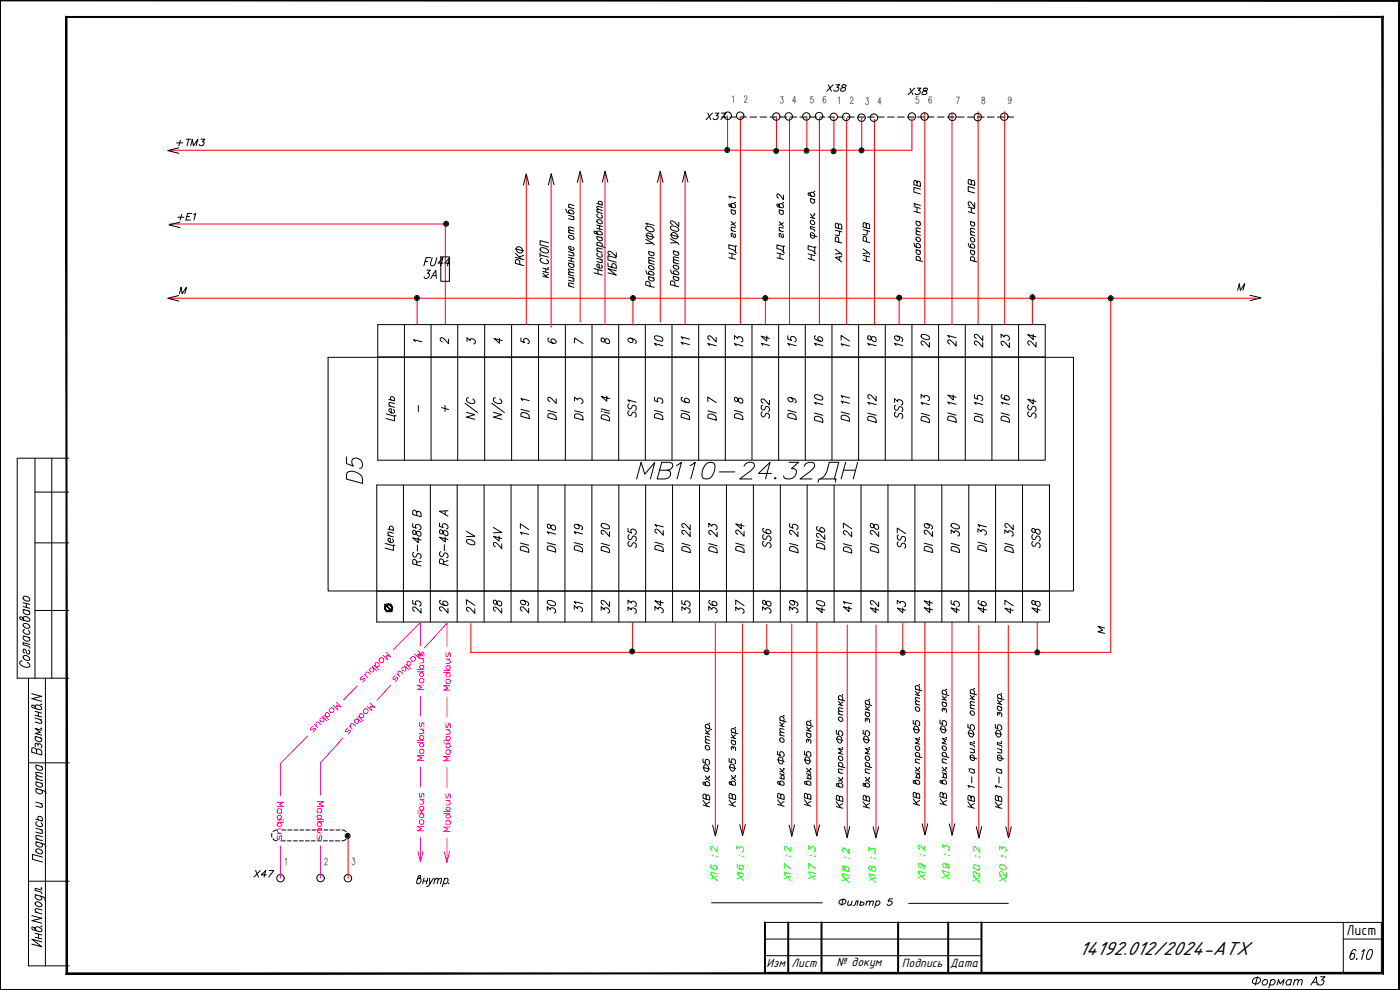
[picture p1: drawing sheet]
<svg xmlns="http://www.w3.org/2000/svg" width="420mm" height="297mm" viewBox="0 0 420 297" stroke-linecap="round" stroke-linejoin="round" font-family="sans-serif">
<defs><g id="words">
<text font-size="10.1" x="189.8" y="146">МВ110-24.32ДН</text>
<text font-size="8.8" x="109.7" y="146.4" transform="rotate(-90 109.7 146.4)">D5</text>
<g font-size="7.5">
<text x="144.3" y="127" transform="rotate(-90 144.3 127)">N/C</text>
<text x="152.4" y="127" transform="rotate(-90 152.4 127)">N/C</text>
</g>
<text font-size="7.1" x="374.6" y="297.7">Формат А3</text>
<g font-size="6.2">
<text x="294.2" y="79.7" transform="rotate(-90 294.2 79.7)">работа Н2 ПВ</text>
<text x="272" y="104.8" transform="rotate(-90 272 104.8)">19</text>
<text x="296" y="105.5" transform="rotate(-90 296 105.5)">22</text>
<text x="119.6" y="127.4" transform="rotate(-90 119.6 127.4)">Цепь</text>
<text x="272" y="126.6" transform="rotate(-90 272 126.6)">SS3</text>
<text x="135.5" y="170.7" transform="rotate(-90 135.5 170.7)">RS-485 A</text>
<text x="135.5" y="185.2" transform="rotate(-90 135.5 185.2)">26</text>
<text x="224.4" y="185.2" transform="rotate(-90 224.4 185.2)">37</text>
<text x="297" y="184.9" transform="rotate(-90 297 184.9)">46</text>
<text x="323.7" y="286.5">14192.012/2024-АТХ</text>
</g>
<g font-size="5.7">
<text x="125.9" y="81.1">FU44</text>
<text x="158" y="80.8" transform="rotate(-90 158 80.8)">РКФ</text>
<text x="277.6" y="79.7" transform="rotate(-90 277.6 79.7)">работа Н1 ПВ</text>
<text x="125.9" y="84.7">3А</text>
<text x="199.7" y="105.1" transform="rotate(-90 199.7 105.1)">10</text>
<text x="207.8" y="104.8" transform="rotate(-90 207.8 104.8)">11</text>
<text x="215.9" y="105.1" transform="rotate(-90 215.9 105.1)">12</text>
<text x="223.7" y="105.1" transform="rotate(-90 223.7 105.1)">13</text>
<text x="231.8" y="104.8" transform="rotate(-90 231.8 104.8)">14</text>
<text x="239.9" y="105.1" transform="rotate(-90 239.9 105.1)">15</text>
<text x="247.6" y="104.8" transform="rotate(-90 247.6 104.8)">16</text>
<text x="255.8" y="105.1" transform="rotate(-90 255.8 105.1)">17</text>
<text x="263.9" y="105.1" transform="rotate(-90 263.9 105.1)">18</text>
<text x="279.8" y="105.5" transform="rotate(-90 279.8 105.5)">20</text>
<text x="287.9" y="105.1" transform="rotate(-90 287.9 105.1)">21</text>
<text x="303.7" y="105.5" transform="rotate(-90 303.7 105.5)">23</text>
<text x="311.9" y="105.5" transform="rotate(-90 311.9 105.5)">24</text>
<text x="167.9" y="127" transform="rotate(-90 167.9 127)">DI 2</text>
<text x="175.7" y="127.4" transform="rotate(-90 175.7 127.4)">DI 3</text>
<text x="191.9" y="126.3" transform="rotate(-90 191.9 126.3)">SS1</text>
<text x="199.7" y="127" transform="rotate(-90 199.7 127)">DI 5</text>
<text x="207.8" y="127" transform="rotate(-90 207.8 127)">DI 6</text>
<text x="215.9" y="127.4" transform="rotate(-90 215.9 127.4)">DI 7</text>
<text x="223.7" y="127" transform="rotate(-90 223.7 127)">DI 8</text>
<text x="231.8" y="126.6" transform="rotate(-90 231.8 126.6)">SS2</text>
<text x="239.9" y="127" transform="rotate(-90 239.9 127)">DI 9</text>
<text x="247.6" y="128.1" transform="rotate(-90 247.6 128.1)">DI 10</text>
<text x="263.9" y="128.1" transform="rotate(-90 263.9 128.1)">DI 12</text>
<text x="279.8" y="128.1" transform="rotate(-90 279.8 128.1)">DI 13</text>
<text x="287.9" y="128.1" transform="rotate(-90 287.9 128.1)">DI 14</text>
<text x="303.7" y="128.1" transform="rotate(-90 303.7 128.1)">DI 16</text>
<text x="311.9" y="126.6" transform="rotate(-90 311.9 126.6)">SS4</text>
<text x="143.2" y="164.7" transform="rotate(-90 143.2 164.7)">0V</text>
<text x="151.3" y="165.8" transform="rotate(-90 151.3 165.8)">24V</text>
<text x="159.5" y="166.9" transform="rotate(-90 159.5 166.9)">DI 17</text>
<text x="167.6" y="166.9" transform="rotate(-90 167.6 166.9)">DI 18</text>
<text x="175.7" y="166.9" transform="rotate(-90 175.7 166.9)">DI 19</text>
<text x="183.8" y="166.9" transform="rotate(-90 183.8 166.9)">DI 20</text>
<text x="191.9" y="165.5" transform="rotate(-90 191.9 165.5)">SS5</text>
<text x="208.1" y="166.9" transform="rotate(-90 208.1 166.9)">DI 22</text>
<text x="216.3" y="167.2" transform="rotate(-90 216.3 167.2)">DI 23</text>
<text x="232.1" y="165.5" transform="rotate(-90 232.1 165.5)">SS6</text>
<text x="240.2" y="167.2" transform="rotate(-90 240.2 167.2)">DI 25</text>
<text x="248.4" y="166.2" transform="rotate(-90 248.4 166.2)">DI26</text>
<text x="256.5" y="167.2" transform="rotate(-90 256.5 167.2)">DI 27</text>
<text x="264.6" y="167.2" transform="rotate(-90 264.6 167.2)">DI 28</text>
<text x="272.7" y="165.8" transform="rotate(-90 272.7 165.8)">SS7</text>
<text x="280.8" y="166.9" transform="rotate(-90 280.8 166.9)">DI 29</text>
<text x="288.9" y="166.9" transform="rotate(-90 288.9 166.9)">DI 30</text>
<text x="304.8" y="166.9" transform="rotate(-90 304.8 166.9)">DI 32</text>
<text x="312.9" y="165.5" transform="rotate(-90 312.9 165.5)">SS8</text>
<text x="127.4" y="171.1" transform="rotate(-90 127.4 171.1)">RS-485 B</text>
<text x="127.4" y="185.2" transform="rotate(-90 127.4 185.2)">25</text>
<text x="143.2" y="185.2" transform="rotate(-90 143.2 185.2)">27</text>
<text x="151.3" y="185.2" transform="rotate(-90 151.3 185.2)">28</text>
<text x="159.5" y="185.2" transform="rotate(-90 159.5 185.2)">29</text>
<text x="167.6" y="185.2" transform="rotate(-90 167.6 185.2)">30</text>
<text x="175.7" y="184.9" transform="rotate(-90 175.7 184.9)">31</text>
<text x="183.8" y="185.2" transform="rotate(-90 183.8 185.2)">32</text>
<text x="191.9" y="185.2" transform="rotate(-90 191.9 185.2)">33</text>
<text x="200" y="185.2" transform="rotate(-90 200 185.2)">34</text>
<text x="208.1" y="185.2" transform="rotate(-90 208.1 185.2)">35</text>
<text x="216.3" y="185.2" transform="rotate(-90 216.3 185.2)">36</text>
<text x="232.1" y="185.2" transform="rotate(-90 232.1 185.2)">38</text>
<text x="240.2" y="185.2" transform="rotate(-90 240.2 185.2)">39</text>
<text x="248.4" y="185.2" transform="rotate(-90 248.4 185.2)">40</text>
<text x="256.5" y="184.9" transform="rotate(-90 256.5 184.9)">41</text>
<text x="264.6" y="185.2" transform="rotate(-90 264.6 185.2)">42</text>
<text x="272.7" y="185.2" transform="rotate(-90 272.7 185.2)">43</text>
<text x="280.8" y="184.9" transform="rotate(-90 280.8 184.9)">44</text>
<text x="288.9" y="185.2" transform="rotate(-90 288.9 185.2)">45</text>
<text x="304.8" y="185.2" transform="rotate(-90 304.8 185.2)">47</text>
<text x="312.9" y="185.2" transform="rotate(-90 312.9 185.2)">48</text>
<text x="250.5" y="273.4">Фильтр 5</text>
</g>
<g font-size="5.3">
<text x="271.3" y="29.6">X38</text>
<text x="52.2" y="67.4">+E1</text>
<text x="221.9" y="79" transform="rotate(-90 221.9 79)">НД гпх ав.1</text>
<text x="253.6" y="79.7" transform="rotate(-90 253.6 79.7)">АУ РЧВ</text>
</g>
<g font-size="5.3" fill="#0f0">
<text x="216.3" y="265.3" transform="rotate(-90 216.3 265.3)">Х16 :2</text>
<text x="245.5" y="265.3" transform="rotate(-90 245.5 265.3)">Х17 :3</text>
<text x="255.8" y="266" transform="rotate(-90 255.8 266)">Х18 :2</text>
<text x="285.8" y="264.9" transform="rotate(-90 285.8 264.9)">Х19 :3</text>
</g>
<g font-size="4.9">
<text x="246.9" y="28.6">X38</text>
<text x="210.6" y="37">X37</text>
<text x="51.9" y="44.8">+TM3</text>
<text x="261.8" y="79.7" transform="rotate(-90 261.8 79.7)">НУ РЧВ</text>
<text x="52.6" y="89.3">M</text>
<text x="370.1" y="88.2">M</text>
<text x="130.9" y="104.4">2</text>
<text x="139" y="104.4">3</text>
<text x="155.2" y="104.4">5</text>
<text x="163.3" y="104.4">6</text>
<text x="171.1" y="104.4">7</text>
<text x="179.2" y="104.4">8</text>
<text x="187.3" y="104.4">9</text>
<text x="131.2" y="124.5">+</text>
<text x="75.1" y="264.2">X47</text>
</g>
<g font-size="4.9" fill="#0f0">
<text x="224" y="265.3" transform="rotate(-90 224 265.3)">Х16 :3</text>
<text x="238.1" y="265.3" transform="rotate(-90 238.1 265.3)">Х17 :2</text>
<text x="263.5" y="266" transform="rotate(-90 263.5 266)">Х18 :3</text>
<text x="278.3" y="265.3" transform="rotate(-90 278.3 265.3)">Х19 :2</text>
<text x="294.9" y="266" transform="rotate(-90 294.9 266)">Х20 :2</text>
<text x="302.7" y="266" transform="rotate(-90 302.7 266)">Х20 :3</text>
</g>
<text font-size="4.7" x="404.1" y="280.5">Лист</text>
<text font-size="4.4" x="147.1" y="104.1">4</text>
<g font-size="4">
<text x="230" y="290.3">Изм</text>
<text x="237.6" y="290.3">Лист</text>
<text x="251.1" y="289.9">№ докум</text>
<text x="270.7" y="290.3">Подпись</text>
<text x="285.1" y="290.1">Дата</text>
</g>
<text font-size="3.5" x="122.8" y="103.7">1</text>
</g></defs>
<!-- layer: 0 -->
<g fill="#000" stroke="#000" stroke-width=".3">
<path d="M0 .2h419.8zM0 .2h419.9z"/>
<path d="M419.8 .2v296.7zM419.9 .2v296.8z"/>
<path d="M116.6 181.3l.4 .1zM116.6 181.3l.3 .2zM116.2 181.4l.4-.1zM116.2 181.4h.4zM115.8 181.6l.4-.1zM115.8 181.6l.4-.1zM115.8 181.6l.2 .1-.4 .3zM115.6 182l.4-.3zM115.6 182l-.1 .4zM115.7 182l-.2 .4zM115.5 182.4l.1 .4zM115.7 182.4l-.1 .4zM115.6 182.8l.2 .3zM115.7 182.7l.1 .4zM115.8 183.1l.4 .3zM116 183l.2 .4zM116.2 183.2l.4 .3-.4-.1zM116.2 183.2l.4 .3zM116.6 183.3l.4 .1-.4 .1zM116.6 183.3l.4 .1zM116.9 183.2l.4-.1zM116.9 183.2l.4-.1zM117.2 183l.4-.2zM117.4 182.7l-.2 .3zM117.6 182.4l-.2 .3zM117.5 182.4l-.1 .3zM117.6 182v.4zM117.4 182l.1 .4zM117.3 181.6l.3 .4zM117.3 181.6l.1 .4zM117 181.4l.3 .2-.1 .1zM117 181.4l.2 .3z"/>
<path d="M115.5 181.4l2.1 2.1zM115.6 181.3l2.1 2.1z"/>
<path d="M.1 .2l-.1 296.8zM0 .2v296.8z"/>
<path d="M19.8 4.9v287.3l.3-.3zM19.8 4.9l.3 .3v286.7zM19.8 4.9l.3 .3 395-.3zM20.1 5.2l395-.3-.3 .3zM415.1 4.9l-.3 .3 .3 287zM414.8 5.2l.3 287-.3-.3zM19.8 292.2h395.3l-.3-.3zM19.8 292.2l.3-.3h394.7z"/>
<path d="M.1 296.9l419.8 .1zM.1 296.9l419.8 .1z"/>
</g>
<g fill="none" stroke="#000" stroke-width=".3">
<path d="M219.1 35.1h2M222.1 35.1h2M225.1 35.1h2M228.1 35.1h2M231.1 35.1h2M234.1 35.1h2M237.1 35.1h2M240.1 35.1h2M243.1 35.1h2M246.1 35.1h1.5M248.5 35.1h1.9M251.3 35.1h2.1"/>
<path d="M254.3 35.1h2.1M257.3 35.1h2M260.3 35.1h2M263.4 35.1h1.9M266.4 35.1h2M269.4 35.1h2M272.3 35.1h2.1M275.3 35.1h2.1M278.3 35.1h2M281.3 35.1h2M284.4 35.1h1.9M287.4 35.1h1.9"/>
<path d="M290.4 35.1h2M293.4 35.1h2M296.3 35.1h2.1M299.3 35.1h2M302.3 35.1h1.9M235.1 58.5v1.4l-.9-1.2-.6-.5-.3 .1-.1 .6 .4 .5M243.2 58.3a.66 .66 0 0 1 .7-.6 .66 .66 0 0 1 .6 .7v.3l-.4 .3-1.4-.4-.2-.7 .3-.1 .7 1M243.2 59.5l1.3 .4M243.5 59.6a.69 .69 0 0 0 0 1.2 .69 .69 0 0 0 1-.5l-.3-.5M244.4 57.3l.1 .2-.2-.1M233.2 77.3l1.9 .5M233.2 75.9l1.9 .5"/>
<path d="M233.8 61.7a.69 .69 0 0 1 1-.5 .69 .69 0 0 1 .1 1.1l-1.6-.3v-.8l.3 .2 .5 .8M233.8 69.2l1.3 .3M233.8 66.5l1.3 1.4M233.8 62.9l1.3 .4M234.1 63a.71 .71 0 0 0 0 1.1 .71 .71 0 0 0 1-.1l-.2-.8M234.1 76.1v1.5M234.9 70.2l.2 .5-.1 .5-.4-.1-.5-1.1-.3 .3 .3 .8M235 60.7v.2l-.1-.1M235.1 74l-1.9-.5v1.1a2.16 2.16 0 0 1 1.9 1M235.1 68.4l-1.2-.2-.1 .5 .4 .6M235.1 66.8l-1.3 .8M235.5 73.9l-.4-.1v2l.4 .1"/>
<path d="M242.5 77.6l2 .5M242.5 76.2l2 .5M243.2 70.5l2 .5M243.2 65.2l1.3 .4M243.2 64.2l.9 1.3M243.3 70l.6-.1a1.11 1.11 0 0 1 .6 1.2l-.3 .3h-.4a1.02 1.02 0 0 1-.5-1.4zM243.5 76.4v1.4M244.4 64.1l.1 .1h-.2M244.5 74.3l-2-.6v1.2a2.06 2.06 0 0 1 2 1M244.5 68.3l-1.3-.4v.7l.9 .2 .4 .6M244.5 64.5l-.7 .5M244.9 74.2l-.4-.1v2l.4 .1"/>
<path d="M113.4 97.4h200.3v40.7h-200.3zM121.4 97.4v40.7M129.4 97.4v40.7M137.4 97.4v40.7M145.5 97.4v40.7M153.5 97.4v40.7M161.6 97.4v40.7M169.7 97.4v40.7M177.7 97.4v40.7M185.7 97.4v40.7M193.7 97.4v40.7M201.7 97.4v40.7"/>
<path d="M209.7 97.4v40.7M217.7 97.4v40.7M225.7 97.4v40.7M233.7 97.4v40.7M241.7 97.4v40.7M249.7 97.4v40.7M257.7 97.4v40.7M265.7 97.4v40.7M273.7 97.4v40.7M281.7 97.4v40.7M289.7 97.4v40.7M297.7 97.4v40.7"/>
<path d="M305.7 97.4v40.7M98.5 107.2h223.7v70.1h-223.7zM113.4 107.1h200.3M182.1 118.9v1.5l-1.7-1.5 2.5 .7M252.9 119.4l-.5-.7 2.5 .7M292.4 118.4v1l1.1 .4-.1-.1a.64 .64 0 0 1-.1-.8 .64 .64 0 0 1 .7-.3 .83 .83 0 0 1 .9 .6 .83 .83 0 0 1-.4 1M10.5 137.5v66M15.5 137.5v66M20.6 137.5h-15.4v66h15.4M125.6 121.7v1.8M156.3 122.8l2.5 .7M156.5 123.9a1.68 1.68 0 0 1 2.3 1.7l-2.5-.7z"/>
<path d="M156.8 120.2l-.5-.6 2.5 .6M180.4 123.4h.3zM180.4 122.7l2.5 .6M180.6 124.6a1.66 1.66 0 0 1 2.3 1.7l-2.5-.7zM181.3 123.6l1.6 .5M252.4 123.6l2.5 .7M252.6 124.7a1.66 1.66 0 0 1 2.3 1.7l-2.5-.7zM252.9 121l-.5-.6 2.5 .6M292.4 124l2.5 .6M292.6 125.1a1.62 1.62 0 0 1 2.3 1.7l-2.5-.7zM292.9 121.4l-.5-.7 2.5 .7M10.5 147.6h10.1"/>
<path d="M113.1 145.5h201.9v41.1h-201.9zM116.4 158.7l1.7 .5M117.1 158.9l-.2-.7a.67 .67 0 0 1 1-.1 .67 .67 0 0 1 0 1M118.1 160l-1.6-.3-.1 .4 .5 .7M121.1 145.5v41.1M129.2 145.5v41.1M137.2 145.5v41.1M145.3 145.5v41.1M153.4 145.5v41.1M161.5 145.5v41.1M169.5 145.5v41.1M177.6 145.5v41.1"/>
<path d="M185.7 145.5v41.1M193.8 145.5v41.1M197.1 158.1l-.5-.7 2.5 .7M199.1 159.2v1.4l-1.6-1.6-.7-.2-.2 .7 .5 .5M201.8 145.5v41.1M209.9 145.5v41.1M218 145.5v41.1M222.5 157.1v1.6l-1.7-1.5 2.5 .6M223.3 159.5v1.4l-1.2-1.3-.8-.6a.65 .65 0 0 0-.5 .7 .65 .65 0 0 0 .6 .6M226.1 145.5v41.1M234.2 145.5v41.1M242.2 145.5v41.1"/>
<path d="M250.3 145.5v41.1M258.4 145.5v41.1M266.5 145.5v41.1M274.6 145.5v41.1M282.7 145.5v41.1M290.7 145.5v41.1M293.5 159.8v-1.1l1 .8a.8 .8 0 0 1 .9-.6 .8 .8 0 0 1 .6 .9l-.1 .6-.4 .1M294 158.1l-.5-.7 2.5 .7M298.8 145.5v41.1M306.9 145.5v41.1M10.5 162.9h10.1M113.1 177.4h201.9"/>
<path d="M115.6 163.1l2.5 .6M116.4 160.6l1.7 .5M117.7 161.7a.62 .62 0 0 1 .4 .5 .62 .62 0 0 1-.4 .6 .88 .88 0 0 1-1-.2 .88 .88 0 0 1-.1-1.1h.5v1.3M118.5 163.6l-.4-.1v1.6l-2.5-.6M196.6 162.7l2.5 .7M196.7 163.8a1.66 1.66 0 0 1 2.4 1.7l-2.5-.7zM220.8 163l2.5 .6M220.9 164.1a1.64 1.64 0 0 1 2.4 1.7l-2.5-.7zM293.5 162.7l2.5 .7M293.6 163.8a1.7 1.7 0 0 1 2.4 1.7l-2.5-.7zM10.5 183.2h10.1M331.5 188.5l-2-.6 1.4 1.2-1.4 .5 2 .5"/>
<path d="M8.6 203.5v86.3h12.1M13.6 203.5v86.3M211.7 220l1.3 .3M211.7 219l.9 1.2M211.7 218.3l1.9 .6M211.9 218.4a.62 .62 0 0 1-.2-.9 .62 .62 0 0 1 1 0l.3 .5-.3 .6M212.9 216.9v.3l-.1-.2M213 219.2l-.8 .5M219.5 219.7l1.9 .5M219.8 219.7a.6 .6 0 0 1-.2-.9 .6 .6 0 0 1 .9 0l.3 .5-.3 .6M220.7 218.3l.1 .1-.2-.1M234 217.7l1.3 .3"/>
<path d="M234 216.6l.9 1.3M234 216.1l2 .5M234.3 216.1l-.2-.2a.62 .62 0 0 1 .3-.9 .62 .62 0 0 1 .8 .5l.1 .5-.3 .4M235.2 214.7v.2v-.2M235.3 219.9l-1.2-.3-.1 .4 .4 .6M235.3 218.8l-1.2-.2-.1 .4 .4 .6M235.3 216.9l-.7 .5M242.1 219.9l1.3 .3M242.1 219.1l1.3 .3M242.1 218l.9 1.3M242.1 217.5l1.9 .5M242.4 219.9a.7 .7 0 0 0-.1 1.2 .7 .7 0 0 0 1.1-.5l-.3-.4"/>
<path d="M242.4 217.5a.65 .65 0 0 1-.1-1.1 .65 .65 0 0 1 1 .5l.1 .5-.3 .3M243.3 216.1v.2l-.1-.2M243.4 218.3l-.8 .5M251 219.1v1l.8 .4a.7 .7 0 0 1 .2-1.3 .7 .7 0 0 1 .9 .8v.6l-.3 .2M251.6 214.2l1.3 .4M251.6 211.4l1.3 .3M251.6 210.4l1 1.3M251.6 209.8l2 .5M251.9 209.9a.65 .65 0 0 1-.1-1.1 .65 .65 0 0 1 1.1 .4v.5l-.3 .3M252.9 208.4v.2l-.1-.1M252.9 213.6l-1.2-.3-.1 .4 .4 .6M252.9 212.6l-1.2-.3-.1 .4 .4 .6"/>
<path d="M252.9 210.6l-.7 .5M259 219.1v1l.8 .4a.72 .72 0 0 1 .2-1.3 .72 .72 0 0 1 1 .8l-.1 .6-.3 .2M259.7 213.6l1.3 .3M259.7 212.8l1.3 .3M259.7 211.8l.9 1.2M259.7 211.2l1.9 .5M260 213.7a.68 .68 0 0 0-.1 1.1 .68 .68 0 0 0 1.1-.4l-.3-.5M260 211.3a.65 .65 0 0 1-.1-1.1 .65 .65 0 0 1 1 .4l.1 .5-.3 .3M260.2 215.9l.4-.3 .3 .2v1M260.2 216.2l-.2-.7a.66 .66 0 0 0-.2 1M260.9 209.8v.2l-.1-.1M261 212l-.8 .5"/>
<path d="M274.1 216.1v1l.8 .4-.1-.2a.7 .7 0 0 1 .4-1.1 .7 .7 0 0 1 .8 .8l-.1 .6-.2 .1M274.1 218.6l1.9 .5M274.4 218a1.05 1.05 0 0 1 1.3 .6 1.05 1.05 0 0 1-.5 1.3 1.33 1.33 0 0 1-.8-1.9zM274.7 211.2l1.3 .4M274.7 208.4l1.3 .3M274.7 207.4l1 1.2M274.7 206.7l2 .6M275 206.8l-.2-.2a.54 .54 0 0 1 0-.7 .54 .54 0 0 1 .7-.2l.5 .7-.2 .6M275.9 205.3v.3l-.1-.2M276 210.6l-1.2-.3-.1 .4 .4 .6M276 209.5l-1.2-.2-.1 .4 .4 .6M276 207.6l-.7 .5"/>
<path d="M282.1 216.1v1l.9 .3-.1-.1a.67 .67 0 0 1-.1-.7 .67 .67 0 0 1 .5-.4 .83 .83 0 0 1 .7 .6 .83 .83 0 0 1-.3 .9M282.1 218.6l2 .5M282.5 218a.99 .99 0 0 1 1.2 .3 .99 .99 0 0 1 0 1.2 .79 .79 0 0 1-1 .3 .79 .79 0 0 1-.4-1zM282.7 210.6l1.4 .3M282.7 209.8l1.4 .3M282.7 208.8l1 1.2M282.7 208.1l2 .6M283 210.6a.7 .7 0 0 0 0 1.2 .7 .7 0 0 0 1.1-.5l-.3-.5M283 208.2a.63 .63 0 0 1 0-1 .63 .63 0 0 1 1 .3l.1 .6-.3 .3M283.3 212.8l.4-.3 .2 .2 .1 1M283.3 213.2l-.1-.6-.3-.1v.9M284 206.7v.3l-.1-.2"/>
<path d="M284.1 209l-.8 .5M290.5 217.3v1l.8 .3-.1-.7a.71 .71 0 0 1 .9-.4 .71 .71 0 0 1 .3 1l-.3 .4M290.5 219.8l1.9 .5M290.9 219.2a1.01 1.01 0 0 1 1.2 .3 1.01 1.01 0 0 1 0 1.3 .81 .81 0 0 1-1 .2 .81 .81 0 0 1-.4-.9zM291.2 212.4l1.2 .4M291.2 209.6l1.2 .3M291.2 208.6l.9 1.2M291.2 208l1.9 .5M291.4 208.1a.63 .63 0 0 1 0-1.1 .63 .63 0 0 1 1 .4v.5l-.2 .3M292.4 206.6v.2l-.1-.1M292.4 211.7l-1.1-.2-.1 .4 .3 .6M292.4 210.7l-1.1-.2-.1 .4 .3 .6"/>
<path d="M292.4 208.8l-.7 .5M298.7 217.3v1l.8 .4a.71 .71 0 0 1 .2-1.2 .71 .71 0 0 1 1 .8l-.1 .5-.3 .2M298.7 219.9l2 .5M299 219.3a1.01 1.01 0 0 1 1.3 .3 1.01 1.01 0 0 1 0 1.2 .79 .79 0 0 1-1 .2 .79 .79 0 0 1-.4-.9zM299.3 211.8l1.4 .4M299.3 211l1.4 .4M299.3 210l1 1.3M299.3 209.4l2 .5M299.6 211.9a.7 .7 0 0 0 0 1.2 .7 .7 0 0 0 1.1-.5l-.3-.5M299.6 209.5l-.2-.3a.62 .62 0 0 1 .3-.9 .62 .62 0 0 1 .9 .5l.1 .6-.3 .3M299.9 214.1l.4-.3 .3 .3v.9M299.9 214.4l-.3-.7a.66 .66 0 0 0-.2 1"/>
<path d="M300.6 208v.2l-.2-.1M300.7 210.3l-.8 .5M8.6 228.9h12.1M211 227.7v1l.8 .3a.72 .72 0 0 1 .3-1.2 .72 .72 0 0 1 .9 .8l-.1 .6-.3 .1M211 230.2l2 .5M211.4 229.6a1.02 1.02 0 0 1 1.2 .3 1.02 1.02 0 0 1 0 1.3 .8 .8 0 0 1-1 .2 .8 .8 0 0 1-.4-.9zM211.7 235.1a.53 .53 0 0 1 .5-.6 .72 .72 0 0 1 .8 .5 .72 .72 0 0 1-.4 .8l-1.4-.4-.2-.6 .3-.2 .6 1M211.7 232.8l1.3 1.5M211.7 222.8l1.3 .4M211.8 223.8a.7 .7 0 0 1 1 .2 .7 .7 0 0 1-.4 1l-.6-.4zM211.9 238.9l-.3-.6h-.5l-.1 1.2 2 .6-.1-1.3-.6-.4-.4 .5v.9M212.9 232.9v.1l-.1-.1"/>
<path d="M213 222.2l-1.2-.3-.1 .4 .3 .6M213 221.1l-1.2-.2-.1 .4 .3 .6M213 233.2l-1.3 .7M218.8 227.6v1l.9 .3a.7 .7 0 0 1 .2-1.2 .7 .7 0 0 1 .9 .8l-.1 .6-.3 .1M218.8 230.1l2 .5M219.2 229.5a.97 .97 0 0 1 1.1 .1 .97 .97 0 0 1 .2 1.1 .7 .7 0 0 1-.7 .7 .7 .7 0 0 1-.7-.7l-.1-.8zM219.5 235v-.3a.68 .68 0 0 1 1-.1 .68 .68 0 0 1-.1 1.1l-1.4-.4-.2-.7 .3-.1 .7 1M219.5 232.7l1.3 1.5M219.5 222.1l1.3 .3M219.5 221.3l1.3 .3M219.5 220.2l.9 1.3M219.8 238.7l-.2-.4-.6-.2-.2 1.3 2 .5-.1-1.2-.6-.4-.3 .1v1.2"/>
<path d="M219.8 222.2a.71 .71 0 0 0-.1 1 .71 .71 0 0 0 1.1-.1l-.3-.8M220 224.4l.2-.3 .4 .1 .1 1M220 224.6l-.2-.6a.59 .59 0 0 0-.2 .9M220.7 232.7v.2l-.1-.1M220.8 233l-1.3 .8M220.8 220.5l-.8 .5M233.4 225.4v1l.8 .3-.1-.1a.7 .7 0 0 1 .4-1.1 .7 .7 0 0 1 .8 .8l-.1 .6-.3 .1M233.4 240l1.3 1.8M233.4 227.9l1.9 .6M233.8 227.3a.94 .94 0 0 1 1.1 .2 .94 .94 0 0 1 .1 1.1 .7 .7 0 0 1-.7 .6 .7 .7 0 0 1-.7-.7v-.7zM234 235a.69 .69 0 0 1 1-.5 .69 .69 0 0 1 .2 1.1l-1.6-.3-.1-.8 .3 .1 .5 .8M234 233.5l1.3 .3"/>
<path d="M234 232.1l1.3 .4M234 230.5l1.3 1.5M234 220.5l1.3 .4M234.1 221.6a.7 .7 0 0 1 1.1 .1 .7 .7 0 0 1-.4 1l-.7-.4zM234.3 238.7l-.4-.6-.4 .1-.1 1.1 1.9 .6-.1-1.2-.5-.4-.3 .1-.1 1.2M234.6 233.6l-.2-.7a.47 .47 0 0 1 .5-.3 .47 .47 0 0 1 .4 .5l-.1 .7M235.2 230.5v.2v-.1M235.3 230.9l-1.3 .7M241.4 225.4v1l.8 .3a.71 .71 0 0 1 .2-1.2 .71 .71 0 0 1 1 .8l-.1 .6-.3 .1M241.4 239.9l1.3 1.8M241.4 227.9l2 .5M241.8 227.3a1.05 1.05 0 0 1 1.2 .6 1.05 1.05 0 0 1-.5 1.3 1.3 1.3 0 0 1-.7-1.9z"/>
<path d="M242.1 234.9a.65 .65 0 0 1 1-.4 .65 .65 0 0 1-.1 1.1l-1.4-.4-.2-.6h.5l.5 .8M242.1 233.5l1.3 .3M242.1 232.1l1.3 .4M242.1 230.5l1.3 1.5M242.4 238.7l-.4-.6h-.4l-.2 1.2 2 .5v-.8l-.4-.7-.6 .1v1.2M242.6 233.6l-.2-.7a.47 .47 0 0 1 .6-.4 .47 .47 0 0 1 .4 .6l-.2 .7M242.6 222.2l.4-.3 .3 .2v.9M242.6 222.4l-.2-.6a.66 .66 0 0 0-.3 .9M243.3 230.5v.2l-.1-.1M243.4 230.9l-1.3 .7M251 221.6l1.9 .6M251.5 220.9a1.11 1.11 0 0 1 1.1 .8 1.11 1.11 0 0 1-.5 1.3 1.22 1.22 0 0 1-.6-2.1z"/>
<path d="M251.6 235.6a.7 .7 0 0 1 1.1-.5 .7 .7 0 0 1 .1 1.1l-1.6-.3-.1-.8 .4 .1 .4 .9M251.6 233.2l1.3 1.5M251.6 231.8l1.3 .3M251.6 229.8l2 .6M251.9 239.3l-.4-.6h-.3l-.2 1.3 1.9 .5v-.9l-.3-.6h-.6l-.1 1.2M251.9 229.9l-.2-.3a.62 .62 0 0 1 .3-.9 .62 .62 0 0 1 .9 .5v.6l-.3 .3M252.9 233.3v.2l-.1-.1M252.9 224.3v.2l-.1-.1M252.9 231l-1.2-.3-.1 .6 .4 .5M252.9 224.9l-1.3-.3 1 .9-1 .5 1.3 .3M252.9 233.6l-1.3 .8M259 221.6l2 .6"/>
<path d="M259.4 221a1.02 1.02 0 0 1 1.2 .3 1.02 1.02 0 0 1 0 1.3 .8 .8 0 0 1-1 .2 .8 .8 0 0 1-.4-.9zM259.7 235.6a.69 .69 0 0 1 1-.6 .69 .69 0 0 1 .1 1.2l-1.6-.4-.2-.6h.5l.5 .8M259.7 233.2l1.3 1.5M259.7 231.7l1.3 .4M259.7 229.8l1.9 .5M260 239.3l-.4-.6h-.4l-.2 1.2 2 .6-.1-1.3-.3-.2h-.5l-.1 1.2M260 229.9a.63 .63 0 0 1-.1-1.1 .63 .63 0 0 1 1 .4l.1 .5-.3 .4M260.9 233.2v.3l-.1-.2M260.9 224.3v.1l-.1-.1M261 231l-1.2-.3-.1 .5 .4 .6M261 224.9l-1.3-.4 1 1-1 .5 1.3 .3M261 233.6l-1.3 .7"/>
<path d="M274.1 239.7l1.3 1.8M274.7 234.7a.69 .69 0 0 1 1-.5 .69 .69 0 0 1 .1 1.1l-1.6-.3v-.8l.3 .1 .5 .8M274.7 233.2l1.3 .3M274.7 231.8l1.3 .4M274.7 230.2l1.3 1.5M274.7 228.7l1.3 .4M274.7 226.8l2 .5M275 238.4l-.2-.5-.4-.2-.2 .2-.1 1.1 1.9 .6v-.9l-.3-.6h-.6l-.1 1.2M275 226.9a.6 .6 0 0 1-.2-1 .6 .6 0 0 1 1 .1l.2 .4-.2 .7M275.3 233.3l-.2-.7a.47 .47 0 0 1 .5-.3 .47 .47 0 0 1 .4 .5l-.2 .7M275.9 230.2v.2l-.1-.1M275.9 221.3h-.1"/>
<path d="M276 228l-1.2-.3-.1 .5 .4 .6M276 221.9l-1.3-.4 1.1 1-1.1 .5 1.3 .3M276 230.6l-1.3 .7M282.1 239.6l1.3 1.8M282.7 234.6a.65 .65 0 0 1 1.1-.4 .65 .65 0 0 1-.1 1.1l-1.4-.4-.2-.6h.5l.4 .8M282.7 233.2l1.4 .3M282.7 231.8l1.4 .4M282.7 230.2l1.4 1.5M282.7 228.7l1.4 .4M282.7 226.8l2 .5M282.9 224a.69 .69 0 0 1 1 .2 .69 .69 0 0 1-.4 1l-.8-.8zM283 238.4l-.3-.6h-.4l-.2 1.2 2 .6-.1-1.3-.3-.3-.6 .1-.1 1.2"/>
<path d="M283 226.9a.63 .63 0 0 1 0-1.1 .63 .63 0 0 1 1 .4l.1 .5-.3 .4M283.3 233.3l-.2-.8 .4-.3 .6 .6-.2 .7M284 230.2v.2l-.1-.1M284 221.2v.2l-.1-.1M284.1 227.9l-1.2-.2-.2 .5 .4 .6M284.1 221.9l-1.4-.4 1.1 1-1.1 .4 1.4 .4M284.1 230.6l-1.4 .7M290.8 230.6l.2 .4-.2 .4M291.2 230.6l1.2 .4M291.2 227.2l1.9 .5M291.2 224.6l1.2 .3M291.3 226.7l.6-.1a1.01 1.01 0 0 1 .3 1.6h-.5a1.07 1.07 0 0 1-.4-1.5z"/>
<path d="M291.4 239.3l-.1-.5-.6-.1-.2 1.3 1.9 .5v-1.2l-.6-.4-.4 .4v.9M291.6 233.1v1.8M292.1 230.9l.3 .6v.5l-1.2-.3M292.1 224.8l.3 .6v.5l-1.2-.2M292.4 222.4v.3l-.1-.2M292.4 236.2l-1.9-.5 .4 .6M292.4 223.1l-1.2-.4v.6l1.2 .5v.4M299 230.7l.2 .3-.2 .5M299.3 230.7l1.4 .3M299.3 227.2l2 .5M299.3 224.6l1.4 .3M299.4 226.7l.7-.1a1.02 1.02 0 0 1 .5 1.4 .77 .77 0 0 1-1.3-.5z"/>
<path d="M299.6 239.3l-.3-.6-.5 .1-.1 1.2 2 .5v-.9l-.4-.6h-.6l-.1 1.2M299.8 233.1v1.8M300.3 230.9l.4 .6-.1 .5-1.3-.2M300.3 224.9l.4 .6-.1 .4-1.3-.2M300.6 222.5v.2l-.2-.1M300.7 236.3l-2-.6 .3 .6M300.7 223.1l-1.4-.3v.6l1.3 .4 .1 .4M81.6 250v1.2M81.9 251.7l1.2 .6M83.2 249l-.9 .2-.3 .3M84.3 252.3h1.3M84.5 249h1.3"/>
<path d="M86.2 252.3h1.2M86.4 249h1.2M88.1 252.3h1.1M88.2 249h1.2M89.8 252.3h1.2M90 249h1.2M91.7 252.3h1.1M91.8 249h1.2M93.4 252.3h1.2M93.6 249h1.2M95.2 252.3h1.2M95.4 249h1.2"/>
<path d="M97 252.3h1.3M97.2 249h1.2M98.8 252.3h1.2M99 249h1.2M100.6 252.3h1.4M100.8 249h1.3M102.7 249l1.2 .6M103.8 251.8l-1.2 .5M104.2 250.1l-.1 1.2M211 240.1l1.3 1.8M211 241.5l2 .6M213 240.7l-1.2 .6"/>
<path d="M218.8 240l1.3 1.8M218.8 241.4l2 .6M220.8 240.5l-1.1 .6M233.4 241.4l1.9 .5M235.3 240.5l-1.1 .6M241.4 241.4l2 .5M243.4 240.5l-1.2 .6M251 240.6l1.3 1.7M251 242l1.9 .5M252.9 241.1l-1.1 .6M259 240.6l1.3 1.7M259 242l2 .5"/>
<path d="M261 241.1l-1.2 .6M274.1 241.1l1.9 .5M276 240.2l-1.1 .6M282.1 241.1l2 .5M284.1 240.2l-1.1 .6M290.5 240.6l1.3 1.7M290.5 242l1.9 .5M292.4 241.1l-1.1 .6M298.7 240.6l1.3 1.8M298.7 242l2 .6M300.7 241.1l-1.2 .7M8.6 264.4h12.1"/>
<path d="M125.7 263.5a.84 .84 0 0 1 .7 .9 .84 .84 0 0 1-.8 .8l-.5-.1-.1-.4 .5-1.8 .7-.2 .1 .3-1 .8M127 264.4h1.1M127.3 263.5l-.5 1.7M128.4 263.5l-.5 1.7M128.9 263.5l.1 1.7 1.1-1.7M129 265.2l-.3 .5-.6 .3M130.5 264l.6-.5 .4 .1-.3 1.6M130.6 263.5l-.4 1.7M131.5 264l.6-.5 .4 .1-.3 1.6M133.3 263.8a.62 .62 0 0 1 .6-.3 .62 .62 0 0 1 .6 .3l-.1 .6a.83 .83 0 0 1-1.2 .7l-.1-.3M133.4 263.5l-.6 2.5M134.7 265l-.2 .1h.2"/>
<path d="M213.5 270.9h33.3M272.7 271h29.9"/>
<circle cx="243.9" cy="66.8" r=".68"/>
<circle cx="116.6" cy="182.4" r="1"/>
<circle cx="252.3" cy="215.8" r=".69"/>
<circle cx="275.4" cy="212.8" r=".7"/>
<circle cx="291.9" cy="214" r=".68"/>
<circle cx="252.3" cy="227.6" r=".7"/>
<circle cx="260.4" cy="227.5" r=".7"/>
<circle cx="275.4" cy="224.5" r=".7"/>
</g>
<path d="M117.6 182.4l-.1 .4" fill="none" stroke="#fff" stroke-width=".3"/>
<path d="M115.8 181.8l-.2 .6zM115.8 181.8l-.1 1-.1-.4zM115.9 181.6l-.2 1.2zM115.9 181.6l-.1 1.4zM115.9 181.6l-.1 1.4 .2-1.4zM116 181.6l-.1 1.5zM116 181.6l-.1 1.5zM116.1 181.5l-.1 1.7zM116.1 181.5l-.1 1.7zM116.2 181.5l-.1 1.7zM116.2 181.5l-.1 1.7zM116.3 181.4l-.1 1.9zM116.3 181.4l-.1 1.9zM116.4 181.4l-.1 1.9zM116.4 181.4l-.1 1.9zM116.5 181.4l-.2 1.9zM116.5 181.4l-.1 1.9zM116.6 181.4l-.1 2zM116.6 181.4l-.1 2zM116.7 181.4l-.2 2zM116.7 181.4l-.1 2zM116.8 181.4l-.2 2zM116.8 181.4l-.1 2zM116.9 181.4l-.2 2zM116.9 181.4l-.1 1.9zM117 181.5l-.2 1.8zM117 181.5l-.1 1.8zM117.1 181.5l-.2 1.8zM117.1 181.5l-.1 1.8zM117.2 181.6l-.2 1.7zM117.2 181.6l-.1 1.6zM117.3 181.6l-.2 1.6zM117.3 181.6l-.1 1.6zM117.4 181.8l-.2 1.4zM117.4 181.8l-.1 1.3zM117.5 181.9l-.2 1.2zM117.5 181.9l-.1 1.1 .2-.6zM117.6 182.4l-.2 .6z" fill="#fff" stroke="#fff" stroke-width=".3"/>
<g fill="none" stroke="#f00" stroke-width=".3">
<path d="M218.4 34.8v10M222.2 35.2v61.9M233 35.1v10M236.9 35.5v61.8M242.1 35v10M245.9 35.3v61.8M250.3 35.2v10M254.1 35.5v61.8M258.6 35.4v9.7M262.4 35.8v61.8M273.7 35.6v9.5h-222.8M277.5 33.7v63.6"/>
<path d="M293.5 33.5v63.6M51 67.2h82.5M50.8 89.5h326.2M189.9 89.4v8.2M229.7 89.4v8.2M269.8 89.3v8.1M309.8 89.1v8.2M141.2 195.7h192.2M189.8 186.7v8.9M222.8 187.2v63.5M245.2 186.9v63.7M254.3 187.5v63.9"/>
<path d="M270.9 186.9v8.8M277.6 186.6v63.8M311.3 186.8v9M104.5 250.8v12.8"/>
</g>
<!-- layer: 0 -->
<g fill="none" stroke="#f00" stroke-width=".3">
<path d="M285.7 33.9v63.5M301.5 33.5v63.9M157.9 52.5v44.9M165.4 52.6v45.6M174.1 52.5v44.1M181.6 51.6v45.8M198.2 52.5v44.1M205.6 51.6v45.8M133.6 67.3v30M125.2 89.5v7.7M333.3 89.5v106.2M141.3 187.1v8.7"/>
<path d="M214.7 187.1v63.5M230.1 187.4v8.2M237.6 187.2v63.8M262.9 187.5v63.6M285.7 186.6v64.1M293.8 187.6v63.8M302.6 187.6v63.6"/>
</g>
<!-- layer: SYMS -->
<g fill="none" stroke="#000" stroke-width=".3">
<path d="M158.7 55.5l-.8-3.3-.8 3.3M165.4 52.2l-.8 3.2M165.4 52.1l.8 3.3M174.1 51.5l-.8 3.2M174.1 51.4l.8 3.3M181.6 51.4l-.8 3.3M181.6 51.4l.8 3.2M198.1 51.5l-.8 3.2M198.2 51.4l.8 3.3M206.5 54.6l-.9-3.2-.8 3.3M162.1 76.5l2.5 .7M162.1 75.8v1.3"/>
<path d="M162.2 74.5a2.05 2.05 0 0 1 2.4 .8v.3a1.66 1.66 0 0 1-2.5-1zM162.7 77.5h-.2a.64 .64 0 0 0-.4 .7 .64 .64 0 0 0 .6 .6l1.3 .3 .6-.2a.81 .81 0 0 0-.6-1M164.6 72.8l-2.5-.6v1.2l2.5 .7M169.8 62.8l.5 1 1.9 .3a.93 .93 0 0 0-.5-1 .93 .93 0 0 0-1.1 .2l.3 .7M170.6 78.9l1.7 .4M170.6 77.2l1.7 .4M170.6 78.2l1.7 .4M170.6 75.5l1.7 .4M170.6 69.8l1.7 .4M170.6 64.6l1.7 .5M170.6 62.2l1.7 .4M170.7 70.7a.97 .97 0 0 1 1.1 0 .97 .97 0 0 1 .4 1 .93 .93 0 0 1-1.1 0 .93 .93 0 0 1-.4-1z"/>
<path d="M170.9 79l-.2 .1a.91 .91 0 0 0 .5 1 .91 .91 0 0 0 1.1-.1l-.4-.8M171.4 77.4v1M171.8 75.8l.5 .6-.1 .4-1.6-.3M171.8 64.9l.5 .6-.1 .4-1.6-.3M171.9 74.2l.4 .7a.93 .93 0 0 1-1.1 .1 .93 .93 0 0 1-.5-1h.6v1M172.3 69.3l-1.6-.3-.1 .3 .5 .6M172.3 68.4l-1.6-.3-.1 .3 .5 .6M172.3 61.7l-1.6-.4-.1 .5 .5 .5M179.1 69.8v-.2a.93 .93 0 0 1 1.1-.2 .93 .93 0 0 1 .5 1l-2.2-.4-.2-.5h.6l.6 .8M179.1 77.5l1.7 .5M179.1 75.3l1.7 .4M179.1 73.6l2.5 .6"/>
<path d="M179.1 70.9l1.7 .5M179.1 67.5l1.7 .5M179.1 68.5l1.7 .4M179.1 63.6l1.7 .4M179.1 61.1l1.7 .4M179.2 66a.95 .95 0 0 1 1.1 0 .95 .95 0 0 1 .4 1 .93 .93 0 0 1-1.1 0 .93 .93 0 0 1-.4-1zM179.5 75.9l-.3 .1a.91 .91 0 0 0 .5 1.1 .91 .91 0 0 0 1.1-.2l-.4-.7M179.5 73.7l-.4-.7a.93 .93 0 0 1 1.1-.2 .93 .93 0 0 1 .5 1l-.3 .1M179.5 71l-.3 .1a.93 .93 0 0 0 .5 1 .93 .93 0 0 0 1.1-.1l-.4-.7M179.5 64.2a.44 .44 0 0 0-.4 .3 .44 .44 0 0 0 .1 .5l.6 .4 .6 .1 .4-.3-.4-.7M179.8 61.3a.54 .54 0 0 1-.1-.9 .54 .54 0 0 1 .9 .2l.2 .3-.2 .6M180 67.7v1"/>
<path d="M180.3 77.8l.5 .6-.1 .4-1.6-.3M180.4 79.5l.4 .7a.93 .93 0 0 1-1.1 .1 .93 .93 0 0 1-.5-1h.6v1.1M180.8 74.7l-1.6-.3-.1 .4 .5 .6M180.8 63.1l-1.6-.3-.1 .3 .5 .6M180.8 62.3l-1.6-.4-.1 .4 .5 .5M182.5 78.9v1l2.5 .6-.2-1.1-.7-.3h-.3l-.2 1.1M185 77.4l-2.5-.7v1.3l2.5 .7M185 75.8v1.3l-1.2-1.3-.6-.4h-.5l-.2 .6 .5 .5M193.8 71.8l2.2 1.3 .3 .4M193.8 70.6l2.5 .6M193.9 68.1a1.75 1.75 0 0 1 2.4 1.1 1.64 1.64 0 0 1-2.5-1zM194.1 70.2a1.04 1.04 0 0 1 1.5 .1 1.04 1.04 0 0 1-.1 1.5 1.2 1.2 0 0 1-1.4-1.6z"/>
<path d="M194.3 67.5l-.5-.5 2.5 .6M194.6 78.9l1.7 .4M194.6 75.4l1.7 .4M194.7 79.8a.92 .92 0 0 1 1.1 0 .92 .92 0 0 1 .4 1 .94 .94 0 0 1-1.1 0 .94 .94 0 0 1-.4-1zM195 75.5l-.3 .1a.96 .96 0 0 0 .5 1 .96 .96 0 0 0 1.1-.1l-.3-.7M195.8 73l-2 .1M196.3 78.4l-1.6-.3v.5l.4 .4M196.3 77.5l-1.6-.3v.6l.4 .3M201.2 71.7l2 1.1 .5 .6M201.2 68.1a1.7 1.7 0 0 1 2.5 1 1.63 1.63 0 0 1-2.5-1zM201.2 70.4l2.5 .7M201.5 70a1.04 1.04 0 0 1 1.5 .2 1.04 1.04 0 0 1-.1 1.5 1.2 1.2 0 0 1-1.4-1.7z"/>
<path d="M202.1 78.8l1.6 .4M202.1 75.3l1.6 .4M202.1 79.7a.95 .95 0 0 1 1.1 0 .95 .95 0 0 1 .4 1 .95 .95 0 0 1-1.1 0 .95 .95 0 0 1-.4-1zM202.4 75.4l-.3 .1a.95 .95 0 0 0 .5 1 .95 .95 0 0 0 1.1-.1l-.3-.8M203.2 72.8l-2 .1M203.7 78.3l-1.6-.3v.5l.4 .4M203.7 77.4l-1.6-.3v.5l.4 .4M203.7 66.7v1.2l-1.2-1.2-.8-.5a.55 .55 0 0 0-.5 .6 .55 .55 0 0 0 .6 .5M50.4 89.5l3.3 .8M53.6 88.7l-3.2 .8M162.9 82.9l1.7 .4M162.9 82l1.2 1.2"/>
<path d="M162.9 80.5l1.7 .4M162.9 81.4l1.7 .5M163.8 80.7v.9M164.5 80.3v.2l-.1-.1M164.6 82.3l-.9 .4M170.6 85.8l1.7 .4M170.6 83.1l1.7 .4M170.6 82.4l1.7 .4M171.8 83.4l.5 .6-.1 .4-1.6-.3M172.3 85.2l-1.6-.3-.1 .4 .5 .6M172.3 81.9l-1.6-.3-.1 .3 .5 .6M172.3 81l-1.6-.3-.1 .3 .5 .6"/>
<path d="M178.3 81.9l2.5 .6M178.3 80.6l2.5 .7M179.5 80.9v1.3M185 81.3l-2.5-.7 2.5 1.9-2.5-.6M193.8 81.2l.3 .9 1.7 .5 .4-.1a.93 .93 0 0 0-.5-1 .93 .93 0 0 0-1.1 .1l.4 .8M194.6 83l1.7 .4M195 83.1l-.3 .1a.94 .94 0 0 0 .5 1 .94 .94 0 0 0 1.1-.1l-.3-.8M195.1 85.9l-.1-1.1-.7-.4-.4 .1-.1 1 2.5 .7M201.2 81l.3 .9 1.7 .6 .4-.1a.91 .91 0 0 0-.5-1 .91 .91 0 0 0-1 .1l.3 .7M202.1 82.9l1.6 .4M202.4 83h-.3a.95 .95 0 0 0 .5 1 .95 .95 0 0 0 1.1-.1l-.3-.7M202.5 85.8l-.1-1.1-.3-.3h-.8l-.1 1 2.5 .6"/>
<path d="M375.1 88.6l3.3 .8M378.4 89.4l-3.2 .8M213.9 247.6l.8 3.2M215.5 247.5l-.8 3.3M222 247.4l.8 3.3M223.7 247.4l-.8 3.2M236.8 247.6l.8 3.2M238.5 247.5l-.8 3.3M244.3 247.6l.8 3.2M246 247.5l-.8 3.3M253.4 248l.8 3.3M255 248l-.7 3.2"/>
<path d="M262 248.1l.8 3.3M263.7 248.1l-.8 3.2M278.4 247.2l-.8 3.2-.8-3.2M284.9 247.2l.8 3.3M286.6 247.2l-.9 3.2M293 248.1l.8 3.2M294.6 248l-.8 3.3M301.9 248.1l.8 3.3M303.5 248.1l-.8 3.2"/>
<circle cx="222.1" cy="34.7" r="1.12"/>
<circle cx="233" cy="35" r="1.12"/>
<circle cx="236.7" cy="34.9" r="1.12"/>
<circle cx="242" cy="34.9" r="1.12"/>
<circle cx="245.8" cy="34.8" r="1.12"/>
<circle cx="250.2" cy="35.1" r="1.12"/>
<circle cx="253.9" cy="35.1" r="1.12"/>
<circle cx="258.6" cy="35.3" r="1.12"/>
<circle cx="262.3" cy="35.3" r="1.12"/>
<circle cx="273.7" cy="35" r="1.12"/>
<circle cx="277.5" cy="35" r="1.12"/>
<circle cx="285.8" cy="35.1" r="1.12"/>
<circle cx="293.4" cy="35.1" r="1.12"/>
<circle cx="301.4" cy="35" r="1.12"/>
<circle cx="218.2" cy="45" r=".74"/>
<circle cx="218.2" cy="45" r=".44"/>
<circle cx="218.2" cy="45" r=".23"/>
<circle cx="232.9" cy="45.3" r=".74"/>
<circle cx="232.9" cy="45.3" r=".44"/>
<circle cx="232.9" cy="45.3" r=".23"/>
<circle cx="242" cy="45.2" r=".74"/>
<circle cx="242" cy="45.2" r=".44"/>
<circle cx="242" cy="45.2" r=".23"/>
<circle cx="250.2" cy="45.4" r=".74"/>
<circle cx="250.2" cy="45.4" r=".44"/>
<circle cx="250.2" cy="45.4" r=".23"/>
<circle cx="258.6" cy="45.1" r=".74"/>
<circle cx="258.6" cy="45.1" r=".44"/>
<circle cx="258.6" cy="45.1" r=".23"/>
<circle cx="133.9" cy="67.1" r=".74"/>
<circle cx="133.9" cy="67.1" r=".44"/>
<circle cx="133.9" cy="67.1" r=".23"/>
<circle cx="125.1" cy="89.4" r=".74"/>
<circle cx="125.1" cy="89.4" r=".44"/>
<circle cx="125.1" cy="89.4" r=".23"/>
<circle cx="190" cy="89.5" r=".74"/>
<circle cx="190" cy="89.5" r=".44"/>
<circle cx="190" cy="89.5" r=".23"/>
<circle cx="229.7" cy="89.5" r=".74"/>
<circle cx="229.7" cy="89.5" r=".44"/>
<circle cx="229.7" cy="89.5" r=".23"/>
<circle cx="269.9" cy="89.3" r=".74"/>
<circle cx="269.9" cy="89.3" r=".44"/>
<circle cx="269.9" cy="89.3" r=".23"/>
<circle cx="309.9" cy="89.2" r=".74"/>
<circle cx="309.9" cy="89.2" r=".44"/>
<circle cx="309.9" cy="89.2" r=".23"/>
<circle cx="333.4" cy="89.5" r=".74"/>
<circle cx="333.4" cy="89.5" r=".44"/>
<circle cx="333.4" cy="89.5" r=".23"/>
<circle cx="189.7" cy="195.5" r=".74"/>
<circle cx="189.7" cy="195.5" r=".44"/>
<circle cx="189.7" cy="195.5" r=".23"/>
<circle cx="230.1" cy="195.7" r=".74"/>
<circle cx="230.1" cy="195.7" r=".44"/>
<circle cx="230.1" cy="195.7" r=".23"/>
<circle cx="270.9" cy="195.8" r=".74"/>
<circle cx="270.9" cy="195.8" r=".44"/>
<circle cx="270.9" cy="195.8" r=".23"/>
<circle cx="311.3" cy="195.8" r=".74"/>
<circle cx="311.3" cy="195.8" r=".44"/>
<circle cx="311.3" cy="195.8" r=".23"/>
<circle cx="104.3" cy="250.8" r=".74"/>
<circle cx="104.3" cy="250.8" r=".44"/>
<circle cx="104.3" cy="250.8" r=".23"/>
<circle cx="84.2" cy="263.5" r="1.12"/>
<circle cx="96.2" cy="263.4" r="1.12"/>
<circle cx="104.4" cy="263.5" r="1.12"/>
</g>
<!-- layer: _0 -->
<path d="M229.6 276.8h185v14.9h-120M403.1 276.8v14.9M403.1 281.8h11.5" fill="none" stroke="#000" stroke-width=".3"/>
<path d="M229.6 281.8h65M229.6 286.8h65M229.6 291.7h65" fill="none" stroke="#000" stroke-width=".3"/>
<path d="M229.6 276.8v14.9M236.6 276.8v14.9M246.5 276.8v14.9M269.5 276.8v14.9M284.6 276.8v14.9M294.6 276.8v14.9" fill="none" stroke="#000" stroke-width=".59"/>
<!-- layer: RAMKA -->
<g fill="none" stroke="#000" stroke-width=".3">
<path d="M7.1 179a1.15 1.15 0 0 1 1.2 0 1.15 1.15 0 0 1 .5 1.2 1.15 1.15 0 0 1-1.3 0 1.15 1.15 0 0 1-.4-1.2zM6.6 198.3h-.3a.79 .79 0 0 0-.4 .9 .79 .79 0 0 0 .7 .6l1.2 .4 1-.1a.86 .86 0 0 0-.6-1.4M6.9 185.6v-.3a1.11 1.11 0 0 1 1.3-.2 1.11 1.11 0 0 1 .6 1.2l-.4 .2-2.2-.6-.3-.7h.7l.8 1M6.9 190.8l2 .5M6.9 182.9l2 .5M6.9 180.8l2 .5M6.9 182l2 .5M7.1 196.8a1.14 1.14 0 0 1 1.2 .1 1.14 1.14 0 0 1 .5 1.1 1.14 1.14 0 0 1-1.3 0 1.14 1.14 0 0 1-.4-1.2zM7.1 187.2a1.14 1.14 0 0 1 1.2 0 1.14 1.14 0 0 1 .5 1.2 1.14 1.14 0 0 1-1.3 0 1.14 1.14 0 0 1-.4-1.2zM7.4 190.9l-.3 .1a1.11 1.11 0 0 0 .5 1.2 1.11 1.11 0 0 0 1.3-.1l-.4-.9M7.4 188.9l-.3 .1a1.11 1.11 0 0 0 .5 1.2 1.11 1.11 0 0 0 1.3-.2l-.4-.8M7.4 183l-.3 .1a1.13 1.13 0 0 0 .5 1.2 1.13 1.13 0 0 0 1.3-.2l-.1-.6-.3-.2"/>
<path d="M7.9 181.1v1.2M8.5 195.1a.77 .77 0 0 1 .3 1.1l-.7-.2-.4-1.1-.6-.1a.81 .81 0 0 0 .3 1.1M8.9 193.4l-2-.6v.6l1.9 .6 .1 .5M9.5 208.1l3 .8-3 .7 3 .8M10.5 212.1v-.3a1.19 1.19 0 0 1 1.3-.2 1.19 1.19 0 0 1 .7 1.1l-.6 .3-2.1-.6-.3-.4 .2-.4a1 1 0 0 1 1 .8l.3 .3M10.5 215.5l2 .5M10.5 213.4l2 .6M10.5 214.6l2 .5M11.5 213.7v1.2M11.9 215.8l.6 .7-.1 .5-1.9-.4M12.4 218.4l.1 .2-.3-.1M12.4 211.2l.1 .2-.3-.1"/>
<path d="M12.5 219.1l-2-.5 1.6 1.1-1.6 .4 2 .5M10.5 220.9l2 .6M10.8 236.6l2.7 .8 .3 .4-.2 .5M10.8 234.6l1.9 .5M10.8 233.7l1.9 .5M10.8 229.5l1.9 .6M11 225.1l-.6-.7h-.7l-.2 1.3 3 .8-.1-1.3-.9-.5-.4 .1-.1 .3v1M11 221.1l-.3 .1a1.11 1.11 0 0 0 .5 1.2 1.11 1.11 0 0 0 1.3-.2l-.4-.9M11.2 236.7l-.3 .1a1.09 1.09 0 0 0 .5 1.3 1.09 1.09 0 0 0 1.3-.2l-.4-.9M11.2 234.7l-.3 .1a1.11 1.11 0 0 0 .5 1.2 1.11 1.11 0 0 0 1.3-.2l-.4-.8M11.2 229.6l-.3 .2a1.11 1.11 0 0 0 .5 1.2 1.11 1.11 0 0 0 1.3-.2l-.4-.9M11.4 223.4l.5-.3 .3 .2a.77 .77 0 0 1 .2 1.1"/>
<path d="M11.4 223.7a.62 .62 0 0 0-.7-.7v1M12.7 233.2l-1.8-.4-.1 .4 .5 .6M12.7 232.1l-1.8-.4-.1 .4 .5 .7M10.8 252.5l2.7 .9 .3 .4-.2 .5M10.8 251.7l1.9 .6M10.8 248.5l1.9 .5M10.8 245.8l1.9 .5M10.8 240.7l1.9 .5M10.9 254.8a1.15 1.15 0 0 1 1.3 .1 1.15 1.15 0 0 1 .4 1.2 1.15 1.15 0 0 1-1.3-.1 1.15 1.15 0 0 1-.4-1.2zM11.2 252.7l-.3 .1a1.09 1.09 0 0 0 .5 1.2 1.09 1.09 0 0 0 1.3-.2l-.4-.8M11.2 246.6l-.3 .1a1.11 1.11 0 0 0 .5 1.2 1.11 1.11 0 0 0 1.3-.2l-.4-.8M11.6 246l-.1-.1a.63 .63 0 0 1 .1-1 .63 .63 0 0 1 .9 .3l.2 .4-.2 .7"/>
<path d="M12.2 248.9l.5 .6-.1 .5-1.8-.3M12.2 241l.5 .8-.1 .4-1.8-.4M12.7 257.2l-3-.8v1.4l3 .8M12.7 251.1l-1.8-.5-.1 .5 .5 .7M9.6 274.7l3 .8-3 .7 3 .8M10.5 278.7v-.3a1.23 1.23 0 0 1 1.3-.2 1.23 1.23 0 0 1 .8 1.1l-.6 .3-2.2-.6-.2-.4 .1-.4a1.36 1.36 0 0 1 1.3 1.1M10.5 270.9a1.23 1.23 0 0 1 1.3-.2 1.23 1.23 0 0 1 .8 1.1 1.27 1.27 0 0 1-2.1-.9zM10.5 268.4l2.3 .7a.84 .84 0 0 1 .7 .9l-.1 .2M10.5 273.7l2.1 .5M11 268.5l-.3 .2a1.1 1.1 0 0 0 .5 1.2 1.1 1.1 0 0 0 1.4-.2v-.3l-.5-.6M12.4 277.8l.2 .2-.3-.1M12.4 266.4l.2 .1-.3-.1"/>
<path d="M12.6 273l-1.9-.3-.2 .5 .6 .6M12.6 267.1l-2.1-.6v.7l1.9 .5 .2 .5M10.5 280l2.1 .5M10.5 281.2l2.1 .5M11.6 280.3v1.2M12.6 282.6l-3-.8 3 2.3-3-.8M406.9 285.3v-.3l-.5-.1a2.83 2.83 0 0 0-1.1 2.9 .99 .99 0 0 0 1.1-.5 .99 .99 0 0 0-.3-1.3 1.01 1.01 0 0 0-.9 .9M407.2 287.6l-.1 .2h.2M408.8 285.5l.6-.6-.8 3M410.9 285l.6-.1a1.27 1.27 0 0 1 .2 1.7l-.6 1.2-.6 .1a1.27 1.27 0 0 1-.2-1.7z"/>
</g>
<g fill="none" stroke="#f0f" stroke-width=".3">
<path d="M111.7 200l1.4 1.4M112.1 199.5l1.5 1.4M112.6 199l.7-.2 .5 .4v.5l-.3 .3h-.9zM113.8 197.8l.5-.5h.4l.5 .5v.5l-.5 .5h-.4l-.5-.5zM115.9 195.7l1.4 1.4-1.4-.5 .5 1.5-1.4-1.4M121.3 199.7l1.5 1.3M121.7 199.2l1.5 1.4M122.4 198.4h.5l.5 .5-.3 .7h-.9v-.9zM123.7 197h.5l.5 .4v.5l-.5 .5h-.4l-.5-.5v-.4zM125.3 195.2l1.5 1.4-1.5-.4 .6 1.4-1.5-1.4M125.9 195.6v1l.3 .3 .3-.3v-.7l.4-.3 .3 .3v1M125.9 197.6h1.3"/>
<path d="M126.2 199.6h.7l.3 .3v.3l-.7 .7-.6-.7zM126.2 193.7v-7l-8.2 8.3M126.5 197.6l.7 .6v.4l-.3 .3h-1M133.8 195.8v1l.4 .3 .3-.3v-.7l.3-.3 .3 .3v1M133.8 197.8h1.3M134.2 193.9v-6.9l-6.8 7.4M134.5 197.8l.6 .6v.4l-.3 .3h-1M93.9 217.8l-.7 .8v.4l1.4-.4v.4l-.7 .7M94.4 217.4l.9 .9M96 215.7l.3-.2h.9v.9l-.2 .2h-.5l-.5-.4zM96.3 217.4l-.8-.8h-.4l-.2 .3v.9M96.7 215l1.4 1.4"/>
<path d="M97.2 214.5l1.4 1.4M97.9 213.8h.5l.4 .5-.2 .7h-.9v-.9zM99.3 212.4h.5l.4 .5v.4l-.4 .5h-.5l-.5-.5v-.4zM101 210.7l1.4 1.5-1.4-.5 .4 1.4-1.4-1.4M104.4 218.4l-.7 .7v.5h.5l.4-.5h.5v.4l-.7 .7M104.8 217.9l1 .9M106.3 216.1l.3-.2 .9-.1 .1 1-.7 .3-.5-.5zM106.7 217.8l-.8-.7h-.4l-.3 .3 .1 .9M107 215.4l1.5 1.3M107.3 205.8l-4.2 4.2M107.5 214.9l1.5 1.4M108.2 214.2h.4l.5 .4-.2 .7-.9 .1-.1-1z"/>
<path d="M108.8 202.8l-.6 .7v.5h.4l.5-.5h.5v.5l-.8 .7M109.3 202.3l1 1M109.5 212.7h.5l.4 .4 .1 .5-.5 .5h-.4l-.5-.5v-.4zM111 200.6l.2-.2h.9v1l-.2 .2h-.5l-.4-.4zM111 211l1.6 1.3-1.5-.4 .5 1.4-1.4-1.4M111.2 202.3l-.7-.7h-.5l-.2 .2v1M117.2 205.7l-4 4.4M118.6 202.7l-.7 .7v.5h.5l.4-.5 .5-.1v.5l-.6 .7M119 202.2l1 .9M120.8 200.2l1-.1v1l-.2 .2-.5 .1-.5-.5zM120.9 202.1l-.7-.7h-.5l-.2 .3v.9M125.2 201.6h2"/>
<path d="M125.2 200.9h2M125.9 216.8v.9l.3 .4 .7-1.3 .3 .3v1M125.9 218.8h1.3M126.2 203.6h.7l.3 .3v.7l-.3 .3h-.7l-.3-.3v-.7zM126.2 208.9v6M126.5 218.8l.7 .6v.4l-.3 .3h-1M126.5 201.6l.7 .7v.3l-.3 .3h-.7l-.3-.6zM127.2 205.6h-2l1.3 .6-1.3 .7h2M133.1 201.7h2M133.1 201.1h2M133.8 216.9v1.1l.4 .3 .3-.3v-.7l.3-.4 .3 .4v1M133.8 204.1l.4-.3h.6l.3 .3v.7l-.3 .3h-.6l-.4-.3z"/>
<path d="M133.8 200.1l.4-.3h.6l.3 .3v.3l-.6 .7-.7-.7zM133.8 219h1.3M134.2 209.1v6M134.5 219l.6 .6v.3l-.3 .4h-1M134.5 201.7l.6 .7v.4l-.3 .3h-.6l-.4-.3v-.4zM135.1 205.8h-2l1.4 .6-1.4 .7h2M92.4 220.8l-8.2 8.3v9.6M103 221.4l-6.8 7.5v9.7M125.2 222.8h2M125.2 222.1h2M125.9 238v1l.3 .3 .3-.3v-.7l.4-.3 .3 .3v1M125.9 240h1.3"/>
<path d="M126.2 224.8h.7l.3 .3v.6l-.3 .4h-.7l-.3-.4v-.6zM126.2 220.8h.7l.3 .3v.3l-.7 .7-.6-.7zM126.2 230.1v6M126.5 240l.7 .7v.2l-.3 .4h-1M126.5 222.8l.7 .6v.4l-.3 .3h-.7l-.3-.7zM127.2 226.8h-2l1.3 .6-1.3 .7h2M133.1 223h2M133.1 222.3h2M133.8 238.2v1l.4 .3 .3-.3v-.7l.3-.3 .3 .3v1M133.8 225.3l.4-.4h.6l.3 .4v.7l-.3 .3h-.6l-.4-.3zM133.8 221.3l.4-.3h.6l.3 .3v.3l-.6 .7-.7-.7zM134.2 230.3v6"/>
<path d="M134.5 223l.6 .6v.4l-.3 .3h-.6l-.4-.3v-.4zM135.1 227h-2l1.4 .6-1.4 .7h2M83.2 240.7h2l-1.4 .7 1.4 .6h-2M83.2 250.7v1l.3 .3 .3-.3v-.7l.4-.3 .3 .3v1M83.2 246h2M83.2 246.7h2M83.2 250h1.3M83.5 242.7h.7l.3 .3v.7l-.3 .3h-.7l-.3-.3v-.7zM83.5 244.7h.7l.3 .3v.3l-.7 .7-.6-.7zM83.8 246.7l.7 .6v.4l-.3 .3h-.7l-.3-.7zM84.2 253.9v9.6M84.5 248.7h-1l-.3 .3v.4l.6 .6"/>
<path d="M95.2 240.6h2l-1.4 .6 1.4 .7h-2M95.2 242.9l.3-.3h.7l.3 .3v.7l-.3 .3h-.7l-.3-.3zM95.2 244.9l.3-.3h.7l.3 .3v.4l-.7 .6-.6-.6zM95.2 250.6v1l.3 .3 .3-.3v-.7l.4-.3 .3 .3v1M95.2 245.9h2M95.2 246.6h2M95.2 249.9h1.3M95.8 246.6l.7 .7v.3l-.3 .3h-.7l-.3-.3v-.3zM96.2 253.8v9.7M96.5 248.6h-1l-.3 .3v.3l.6 .7M125.2 244h2M125.2 243.3h2"/>
<path d="M126.2 246h.7l.3 .3v.7l-.3 .3h-.7l-.3-.3v-.7zM126.2 242h.7l.3 .3v.3l-.7 .7-.6-.7zM126.2 251.3v7M126.5 244l.7 .6v.4l-.3 .3h-.7l-.3-.7zM127.2 248h-2l1.3 .7-1.3 .6h2M133.1 244.2h2M133.1 243.5h2M133.8 246.5l.4-.3h.6l.3 .3v.7l-.3 .3h-.6l-.4-.3zM133.8 242.5l.4-.3h.6l.3 .6-.6 .7-.7-.7zM133.8 240.1h1.3M134.2 251.5v6.9M134.5 244.2l.6 .6v.4l-.3 .3h-.6l-.4-.3v-.4z"/>
<path d="M134.5 240.1l.6 .7v.4l-.3 .3h-1M135.1 248.1h-2l1.4 .7-1.4 .7h2"/>
</g>
<!-- layer: SYMS -->
<path d="M127 255.3l-.8 3.3-.8-3.2M133.3 255.5l.8 3.3M134.9 255.5l-.7 3.3" fill="none" stroke="#f0f" stroke-width=".3"/>
<!-- layer: LOC -->
<g fill="none" stroke="#808080" stroke-width=".3">
<path d="M219.8 29.2l.3-.4v2M223.4 29.2l.2-.5 .5 .1 .1 .3-.8 1.6h.9M234.3 29h.7l-.4 .7a.57 .57 0 0 1 .5 .9 .57 .57 0 0 1-1 0M238.9 30.3h-1l.6-1.4v2.1M244 28.9h-.7v.8a.59 .59 0 0 1 .8 .6 .59 .59 0 0 1-.9 .5v-.2M247.8 29.2l-.4-.3a1.26 1.26 0 0 0 .1 2 .59 .59 0 0 0 .4-.7 .59 .59 0 0 0-.7-.5l-.2 .5M251.6 29.4l.3-.3v2M255.2 29.5l.2-.4 .5 .1v.6l-.8 1.3h1M259.9 29.4h.7l-.4 .7a.56 .56 0 0 1 .5 .8 .56 .56 0 0 1-.9 .2v-.1M264.5 30.6h-1l.6-1.3v2M287 29.1h.9l-.7 2M294.8 29.2v.6a.67 .67 0 0 1 .8 .6 .67 .67 0 0 1-.6 .7 .71 .71 0 0 1-.3-.8 .71 .71 0 0 1 .7-.5v-.6z"/>
<path d="M303.4 29.7l-.2 .5a.55 .55 0 0 1-.6-.5 .55 .55 0 0 1 .6-.5l.2 .5a1.02 1.02 0 0 1-.5 1.4l-.3-.3M85.6 257.9l.3-.4v2M97.5 258v-.3a.52 .52 0 0 1 .8 0 .52 .52 0 0 1-.3 .8l-.6 1h.9M105.7 257.5h.8l-.4 .8a.58 .58 0 0 1 .4 .7 .58 .58 0 0 1-.8 .3l-.1-.2"/>
</g>
<path d="M132.3 77.1h2.6v7.3h-2.6z" fill="none" stroke="#000" stroke-width=".3"/>
<!-- layer: G -->
<path d="M0 .1h419.9v296.9h-419.9z" fill="none" stroke="#000" stroke-width=".3"/>
<use href="#words"/>
</svg>
